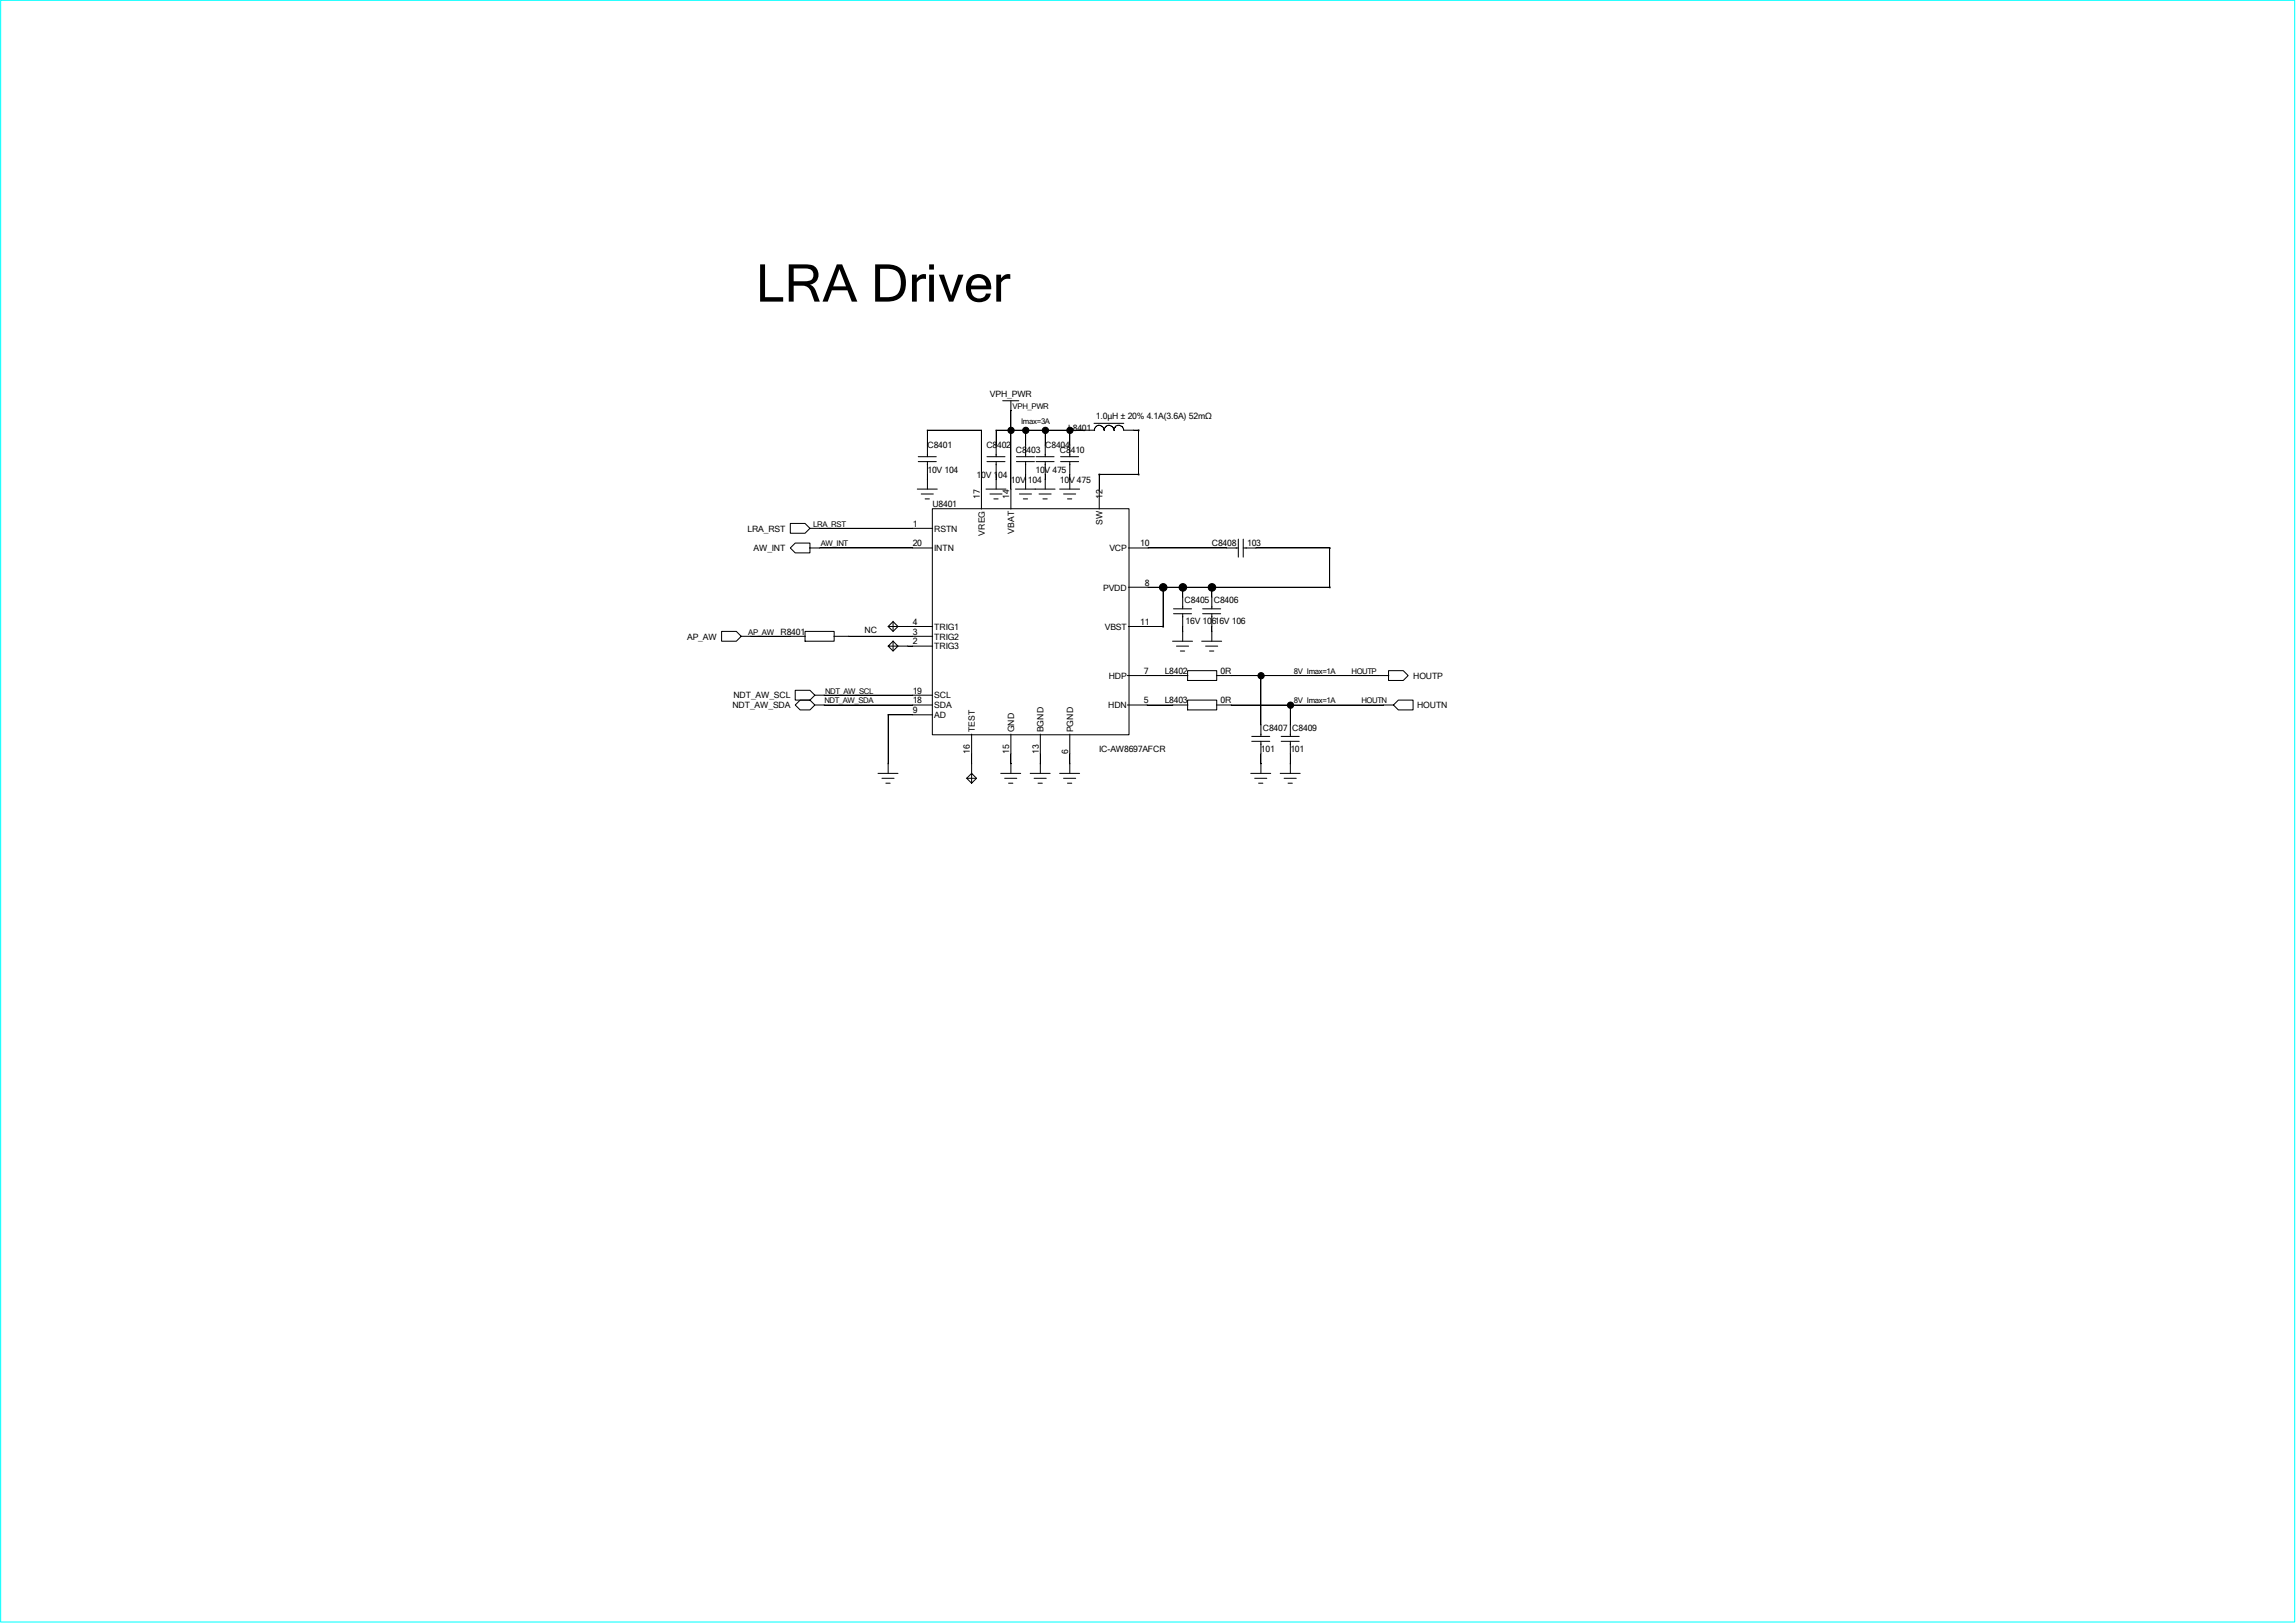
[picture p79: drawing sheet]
<svg xmlns="http://www.w3.org/2000/svg" width="297mm" height="210mm" viewBox="0 0 297 210" stroke-linecap="round" stroke-linejoin="round" font-family="sans-serif">
<defs><g id="words">
<text font-size="6.7" x="97.8" y="39">LRA Driver</text>
<g font-size="1.1">
<text x="128.1" y="51.4">VPH_PWR</text>
<text x="120" y="58">C8401</text>
<text x="127.6" y="58">C8402</text>
<text x="131.4" y="58.6">C8403</text>
<text x="135.2" y="58">C8404</text>
<text x="137.1" y="58.6">C8410</text>
<text x="138.2" y="55.7">L8401</text>
<text x="141.8" y="54.2">1.0μH ± 20% 4.1A(3.6A) 52mΩ</text>
<text x="120" y="61.2">10V 104</text>
<text x="120.6" y="65.6">U8401</text>
<text x="126.3" y="61.8">10V 104</text>
<text x="126.7" y="64.6" transform="rotate(-90 126.7 64.6)">17</text>
<text x="130.6" y="64.6" transform="rotate(-90 130.6 64.6)">14</text>
<text x="130.8" y="62.4">10V 104</text>
<text x="133.9" y="61.2">10V 475</text>
<text x="137.1" y="62.4">10V 475</text>
<text x="142.6" y="64.6" transform="rotate(-90 142.6 64.6)">12</text>
<text x="96.7" y="68.8">LRA_RST</text>
<text x="97.5" y="71.3">AW_INT</text>
<text x="118.1" y="68.2">1</text>
<text x="118.1" y="70.7">20</text>
<text x="120.9" y="68.8">RSTN</text>
<text x="120.9" y="71.3">INTN</text>
<text x="127.4" y="69.3" transform="rotate(-90 127.4 69.3)">VREG</text>
<text x="131.2" y="69" transform="rotate(-90 131.2 69)">VBAT</text>
<text x="142.6" y="67.9" transform="rotate(-90 142.6 67.9)">SW</text>
<text x="143.5" y="71.3">VCP</text>
<text x="147.5" y="70.7">10</text>
<text x="156.8" y="70.7">C8408</text>
<text x="161.3" y="70.7">103</text>
<text x="142.7" y="76.4">PVDD</text>
<text x="148.1" y="75.8">8</text>
<text x="88.9" y="82.8">AP_AW</text>
<text x="101" y="82.1">R8401</text>
<text x="111.8" y="81.9">NC</text>
<text x="118.1" y="80.9">4</text>
<text x="118.1" y="82.1">3</text>
<text x="118.1" y="83.4">2</text>
<text x="120.9" y="82.8">TRIG2</text>
<text x="120.9" y="81.5">TRIG1</text>
<text x="142.9" y="81.5">VBST</text>
<text x="147.5" y="80.9">11</text>
<text x="153.2" y="78.1">C8405 C8406</text>
<text x="153.4" y="80.7">16V 10616V 106</text>
<text x="118.1" y="89.7">19</text>
<text x="120.9" y="84">TRIG3</text>
<text x="143.4" y="87.8">HDP</text>
<text x="148" y="87.2">7</text>
<text x="150.7" y="87.2">L8402</text>
<text x="157.9" y="87.2">0R</text>
<text x="182.8" y="87.8">HOUTP</text>
<text x="94.7" y="91.7">NDT_AW_SDA</text>
<text x="94.9" y="90.4">NDT_AW_SCL</text>
<text x="118.1" y="91">18</text>
<text x="118.1" y="92.3">9</text>
<text x="120.9" y="92.9">AD</text>
<text x="120.9" y="91.7">SDA</text>
<text x="120.9" y="90.4">SCL</text>
<text x="126.1" y="94.8" transform="rotate(-90 126.1 94.8)">TEST</text>
<text x="131.2" y="94.8" transform="rotate(-90 131.2 94.8)">GND</text>
<text x="135" y="94.8" transform="rotate(-90 135 94.8)">BGND</text>
<text x="138.8" y="94.8" transform="rotate(-90 138.8 94.8)">PGND</text>
<text x="143.3" y="91.7">HDN</text>
<text x="148" y="91">5</text>
<text x="150.7" y="91">L8403</text>
<text x="157.9" y="91">0R</text>
<text x="163.4" y="94.6">C8407 C8409</text>
<text x="183.3" y="91.7">HOUTN</text>
<text x="125.5" y="97.5" transform="rotate(-90 125.5 97.5)">16</text>
<text x="130.6" y="97.5" transform="rotate(-90 130.6 97.5)">15</text>
<text x="134.4" y="97.5" transform="rotate(-90 134.4 97.5)">13</text>
<text x="138.2" y="97.5" transform="rotate(-90 138.2 97.5)">6</text>
<text x="142.2" y="97.4">IC-AW8697AFCR</text>
<text x="163.1" y="97.4">101</text>
<text x="166.9" y="97.4">101</text>
</g>
<g font-size="1">
<text x="131" y="52.9">VPH_PWR</text>
<text x="132.1" y="54.8">Imax=3A</text>
<text x="105.2" y="68.2">LRA_RST</text>
<text x="106.2" y="70.7">AW_INT</text>
<text x="96.8" y="82.1">AP_AW</text>
<text x="106.7" y="89.7">NDT_AW_SCL</text>
<text x="167.4" y="87.2">8V Imax=1A</text>
<text x="174.8" y="87.2">HOUTP</text>
<text x="106.6" y="91">NDT_AW_SDA</text>
<text x="167.4" y="91">8V Imax=1A</text>
<text x="176.1" y="91">HOUTN</text>
</g>
</g></defs>
<path d="M.1 0h296.7v209.9h-296.7z" fill="none" stroke="#0ff" stroke-width=".13"/>
<g fill="none" stroke="#000" stroke-width=".13">
<path d="M118.8 59.7h2.3M118.8 59.1h2.3M119.9 55.7h7.1v10.2M120 55.7v3.4M120 59.7v3.6M127.7 59.7h2.3M127.7 59.1h2.3M128.8 55.7h12.8M128.9 55.7v3.4M128.9 59.7v3.6M129.7 51.9h2.1M130.8 51.9v14"/>
<path d="M131.5 59.7h2.3M131.5 59.1h2.3M132.7 55.7v3.4M132.7 59.7v3.6M134 59.7h2.4M134 59.1h2.4M135.2 55.7v3.4M135.2 59.7v3.6M137.2 59.7h2.3M137.2 59.1h2.3M138.4 55.7v3.4M138.4 59.7v3.6"/>
<path d="M141.5 54.8h3.9M142.1 55h.2a.74 .74 0 0 1 .5 .7M142.1 55l-.4 .3-.1 .4M143.3 55h.3a.74 .74 0 0 1 .5 .7M143.4 55l-.4 .3-.2 .4M144.6 55h.2a.74 .74 0 0 1 .6 .7M144.7 55a.65 .65 0 0 0-.6 .7M145.3 55.7h2v5.7M102.2 70.9l.7-.6h1.9v1.2h-1.9zM102.2 67.7h1.9l.7 .7-.7 .6h-1.9zM104.7 70.9h15.9M104.7 68.4h15.9"/>
<path d="M118.7 63.3h2.5M119.2 63.9h1.5M119.7 64.6h.5M120.6 65.8h25.4v29.3h-25.4zM127.6 63.3h2.5M128.1 63.9h1.5M128.6 64.6h.5M131.4 63.3h5.1M131.9 63.9h1.5M132.4 64.6h.5M134.4 63.9h1.6M134.9 64.6h.6"/>
<path d="M137.1 63.3h2.6M137.6 63.9h1.5M138.1 64.6h.5M142.2 61.4h5.1M142.2 61.4v4.5M146 70.9h14.2M146 76h26M150.5 76v5.1M151.8 79.4h2.3M151.8 78.8h2.3M153 76v2.8M153 79.4v3.6"/>
<path d="M155.6 79.4h2.3M155.6 78.8h2.3M156.8 76v2.8M156.8 79.4v3.6M160.2 69.8v2.3M160.8 70.9h11.2v5.1M160.8 69.8v2.3M93.3 81.7h1.9l.7 .6-.7 .7h-1.9zM95.8 82.3h8.4M102.9 89.3h1.9l.6 .7-.6 .6h-1.9zM102.9 91.2l.6-.6h1.3l.6 .6-.6 .7h-1.3zM104.1 81.7h3.8v1.3h-3.8z"/>
<path d="M105.4 91.2h15.2M105.4 90h15.2M107.9 82.3h12.7M114.9 92.5h5.7M114.9 83.6l.6-.6 .7 .6-.7 .6-.6-.6h1.3M114.9 81.1l.6-.7 .7 .7-.7 .6-.6-.6h1.3M114.9 92.5v7.6M115.5 80.4v1.3M115.5 82.9v1.3M116.1 83.6h4.5M116.1 81.1h4.5M125.7 95v5.1"/>
<path d="M130.8 95v5.1M134.6 95v5.1M138.4 95v5.1M145.8 91.2h7.9M145.8 87.4h7.9M146 81.1h4.5M151.7 83h2.6M152.2 83.6h1.6M152.7 84.2h.5M153.6 86.8h3.8v1.3h-3.8zM153.6 90.6h3.8v1.3h-3.8zM155.4 83h2.6"/>
<path d="M156 83.6h1.5M156.5 84.2h.5M157.4 91.2h22.9M157.4 87.4h22.3M161.9 95.9h2.4M161.9 95.3h2.4M163.1 87.4v7.9M163.1 95.9v4.2M165.7 95.9h2.4M165.7 95.3h2.4M166.9 91.2v4.1M166.9 95.9v4.2"/>
<path d="M179.6 86.8h1.9l.7 .6-.7 .7h-1.9zM180.9 90.6h1.9v1.3h-1.9l-.6-.7zM113.6 100.1h2.6M114.1 100.7h1.6M114.6 101.3h.5M125 100.7h1.3M125.7 100.1v1.2l.6-.6-.6-.6-.6 .6 .6 .6M129.5 100.1h2.5M130 100.7h1.5M130.5 101.3h.5M133.3 100.1h2.5M133.8 100.7h1.5"/>
<path d="M134.3 101.3h.5M137.1 100.1h2.6M137.6 100.7h1.5M138.1 101.3h.5M161.8 100.1h2.6M162.3 100.7h1.6M162.8 101.3h.6M165.6 100.1h2.6M166.1 100.7h1.6M166.6 101.3h.6"/>
<circle cx="130.8" cy="55.7" r=".4"/>
<circle cx="132.7" cy="55.7" r=".4"/>
<circle cx="135.2" cy="55.7" r=".4"/>
<circle cx="138.4" cy="55.7" r=".4"/>
<circle cx="150.5" cy="76" r=".49"/>
<circle cx="153" cy="76" r=".49"/>
<circle cx="156.8" cy="76" r=".49"/>
<circle cx="163.1" cy="87.4" r=".4"/>
<circle cx="166.9" cy="91.2" r=".4"/>
</g>
<g fill="#000">
<path d="M120 55.7v1.9z" fill-rule="evenodd"/>
<path d="M128.9 55.7v1.9z" fill-rule="evenodd"/>
<path d="M128.9 55.7h1.9z" fill-rule="evenodd"/>
<path d="M130.8 55.7h1.9z" fill-rule="evenodd"/>
<path d="M132.7 55.7v1.9z" fill-rule="evenodd"/>
<path d="M135.2 55.7v1.9z" fill-rule="evenodd"/>
<path d="M138.4 55.7v1.9z" fill-rule="evenodd"/>
<path d="M138.4 55.7h1.9z" fill-rule="evenodd"/>
<path d="M146.6 55.7h.7z" fill-rule="evenodd"/>
<path d="M120 61.4v.6z" fill-rule="evenodd"/>
<path d="M128.9 61.4v.6z" fill-rule="evenodd"/>
<path d="M132.7 61.4v.6z" fill-rule="evenodd"/>
<path d="M135.2 61.4v.6z" fill-rule="evenodd"/>
<path d="M138.4 61.4v.6z" fill-rule="evenodd"/>
<path d="M142.1 61.3h.2v.2h-.2zM147.2 61.3h.2v.2h-.2zM147.2 55.6h.2v.2h-.2z" fill-rule="evenodd"/>
<path d="M142.2 61.4v1.9z" fill-rule="evenodd"/>
<path d="M148.5 76h2z" fill-rule="evenodd"/>
<path d="M153 76v1.3z" fill-rule="evenodd"/>
<path d="M156.8 76v1.3z" fill-rule="evenodd"/>
<path d="M117.4 83.6h.7z" fill-rule="evenodd"/>
<path d="M117.4 81.1h.7z" fill-rule="evenodd"/>
<path d="M125.7 97.5v1.3z" fill-rule="evenodd"/>
<path d="M130.8 97.5v1.3z" fill-rule="evenodd"/>
<path d="M134.6 97.5v1.3z" fill-rule="evenodd"/>
<path d="M138.4 97.5v1.3z" fill-rule="evenodd"/>
<path d="M150.4 81h.2v.2h-.2zM171.9 70.8h.2v.2h-.2zM171.9 75.9h.2v.2h-.2z" fill-rule="evenodd"/>
<path d="M148.5 81.1h2z" fill-rule="evenodd"/>
<path d="M153 81.1v.6z" fill-rule="evenodd"/>
<path d="M156.8 81.1v.6z" fill-rule="evenodd"/>
<path d="M163.1 97.5v1.3z" fill-rule="evenodd"/>
<path d="M166.9 97.5v1.3z" fill-rule="evenodd"/>
<circle cx="130.8" cy="55.7" r=".41"/>
<circle cx="132.7" cy="55.7" r=".41"/>
<circle cx="135.2" cy="55.7" r=".41"/>
<circle cx="138.4" cy="55.7" r=".41"/>
<circle cx="150.5" cy="76" r=".5"/>
<circle cx="153" cy="76" r=".5"/>
<circle cx="156.8" cy="76" r=".5"/>
<circle cx="163.1" cy="87.4" r=".41"/>
<circle cx="166.9" cy="91.2" r=".41"/>
</g>
<use href="#words"/>
</svg>
